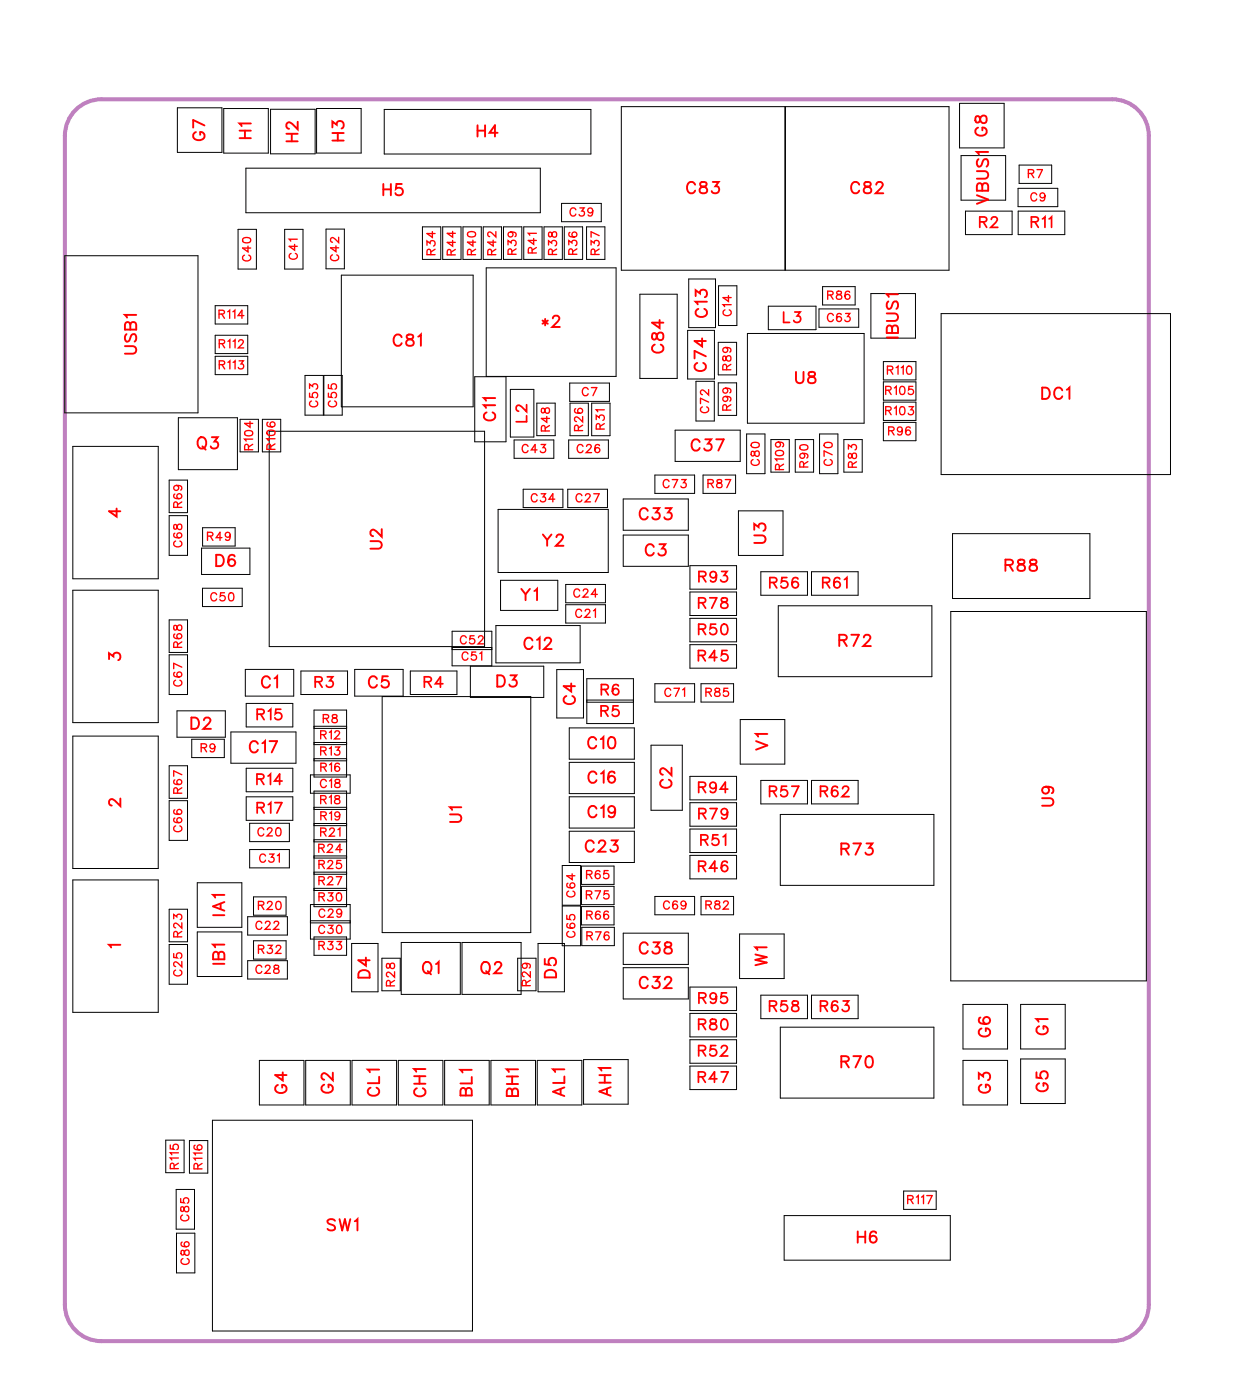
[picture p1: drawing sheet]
<svg xmlns="http://www.w3.org/2000/svg" width="77mm" height="88mm" viewBox="0 0 77 88" stroke-linecap="round" stroke-linejoin="round" font-family="sans-serif">
<defs><g id="words">
<g font-size="1.2" fill="#fff">
<text x="13.1" y="8.8" transform="rotate(-90 13.1 8.8)">G7</text>
<text x="16" y="8.7" transform="rotate(-90 16 8.7)">H1</text>
<text x="19" y="8.9" transform="rotate(-90 19 8.9)">H2</text>
<text x="21.8" y="8.9" transform="rotate(-90 21.8 8.9)">H3</text>
<text x="29.9" y="8.9">H4</text>
<text x="24" y="12.5">H5</text>
<text x="43" y="12.4">C83</text>
<text x="53.3" y="12.4">C82</text>
<text x="62.2" y="12.8" transform="rotate(-90 62.2 12.8)">VBUS1 G8</text>
<text x="8.8" y="22.2" transform="rotate(-90 8.8 22.2)">USB1</text>
<text x="24.6" y="22">C81</text>
<text x="33.9" y="20.8">*2</text>
<text x="41.9" y="22.2" transform="rotate(-90 41.9 22.2)">C84</text>
<text x="44.5" y="23.3" transform="rotate(-90 44.5 23.3)">C74</text>
<text x="44.6" y="19.9" transform="rotate(-90 44.6 19.9)">C13</text>
<text x="56.6" y="21.2" transform="rotate(-90 56.6 21.2)">IBUS1</text>
<text x="12.3" y="28.4">Q3</text>
<text x="31.3" y="26.4" transform="rotate(-90 31.3 26.4)">C11</text>
<text x="43.3" y="28.5">C37</text>
<text x="49.8" y="24.3">U8</text>
<text x="65.3" y="25.3">DC1</text>
<text x="7.8" y="32.4" transform="rotate(-90 7.8 32.4)">4</text>
<text x="13.5" y="35.8">D6</text>
<text x="24.2" y="34.5" transform="rotate(-90 24.2 34.5)">U2</text>
<text x="34" y="34.5">Y2</text>
<text x="40" y="32.9">C33</text>
<text x="40.4" y="35.1">C3</text>
<text x="48.3" y="34.1" transform="rotate(-90 48.3 34.1)">U3</text>
<text x="7.8" y="41.4" transform="rotate(-90 7.8 41.4)">3</text>
<text x="32.6" y="37.9">Y1</text>
<text x="32.8" y="41">C12</text>
<text x="52.5" y="40.8">R72</text>
<text x="63" y="36.1">R88</text>
<text x="11.9" y="46">D2</text>
<text x="15.6" y="47.5">C17</text>
<text x="16.4" y="43.4">C1</text>
<text x="23.1" y="43.4">C5</text>
<text x="31.1" y="43.3">D3</text>
<text x="36.3" y="44.2" transform="rotate(-90 36.3 44.2)">C4</text>
<text x="36.8" y="47.2">C10</text>
<text x="48.4" y="47.1" transform="rotate(-90 48.4 47.1)">V1</text>
<text x="7.8" y="50.6" transform="rotate(-90 7.8 50.6)">2</text>
<text x="29.2" y="51.6" transform="rotate(-90 29.2 51.6)">U1</text>
<text x="36.7" y="53.7">C23</text>
<text x="36.8" y="49.4">C16</text>
<text x="36.8" y="51.5">C19</text>
<text x="42.4" y="49.4" transform="rotate(-90 42.4 49.4)">C2</text>
<text x="52.7" y="53.9">R73</text>
<text x="66.3" y="50.6" transform="rotate(-90 66.3 50.6)">U9</text>
<text x="7.8" y="59.5" transform="rotate(-90 7.8 59.5)">1</text>
<text x="14.4" y="57.4" transform="rotate(-90 14.4 57.4)">IA1</text>
<text x="14.4" y="60.5" transform="rotate(-90 14.4 60.5)">IB1</text>
<text x="23.5" y="61.3" transform="rotate(-90 23.5 61.3)">D4</text>
<text x="26.4" y="61.3">Q1</text>
<text x="30.1" y="61.3">Q2</text>
<text x="35.2" y="61.3" transform="rotate(-90 35.2 61.3)">D5</text>
<text x="40" y="62.2">C32</text>
<text x="40" y="60.1">C38</text>
<text x="48.4" y="60.6" transform="rotate(-90 48.4 60.6)">W1</text>
<text x="62.4" y="65" transform="rotate(-90 62.4 65)">G6</text>
<text x="66" y="64.9" transform="rotate(-90 66 64.9)">G1</text>
<text x="18.3" y="68.6" transform="rotate(-90 18.3 68.6)">G4</text>
<text x="21.2" y="68.6" transform="rotate(-90 21.2 68.6)">G2</text>
<text x="24.1" y="68.7" transform="rotate(-90 24.1 68.7)">CL1</text>
<text x="27" y="68.8" transform="rotate(-90 27 68.8)">CH1</text>
<text x="29.9" y="68.7" transform="rotate(-90 29.9 68.7)">BL1</text>
<text x="32.8" y="68.8" transform="rotate(-90 32.8 68.8)">BH1</text>
<text x="35.7" y="68.8" transform="rotate(-90 35.7 68.8)">AL1</text>
<text x="38.6" y="68.7" transform="rotate(-90 38.6 68.7)">AH1</text>
<text x="52.7" y="67.2">R70</text>
<text x="62.4" y="68.6" transform="rotate(-90 62.4 68.6)">G3</text>
<text x="66" y="68.5" transform="rotate(-90 66 68.5)">G5</text>
<text x="20.5" y="77.4">SW1</text>
<text x="53.7" y="78.2">H6</text>
</g>
<g font-size="1.1" fill="#fff">
<text x="61.4" y="14.5">R2</text>
<text x="64.6" y="14.5">R11</text>
<text x="49.1" y="20.5">L3</text>
<text x="33.3" y="26.5" transform="rotate(-90 33.3 26.5)">L2</text>
<text x="43.7" y="41.7">R45</text>
<text x="43.7" y="40.1">R50</text>
<text x="43.7" y="38.4">R78</text>
<text x="43.8" y="36.7">R93</text>
<text x="48.2" y="37.1">R56</text>
<text x="51.5" y="37.1">R61</text>
<text x="16.1" y="45.4">R15</text>
<text x="19.7" y="43.4">R3</text>
<text x="26.5" y="43.4">R4</text>
<text x="37.6" y="45.2">R5</text>
<text x="37.6" y="43.8">R6</text>
<text x="16.1" y="49.4">R14</text>
<text x="16.1" y="51.2">R17</text>
<text x="43.7" y="50">R94</text>
<text x="43.8" y="51.6">R79</text>
<text x="43.9" y="53.3">R51</text>
<text x="48.2" y="50.2">R57</text>
<text x="51.4" y="50.2">R62</text>
<text x="43.7" y="54.9">R46</text>
<text x="43.7" y="64.8">R80</text>
<text x="43.8" y="63.2">R95</text>
<text x="48.2" y="63.7">R58</text>
<text x="51.4" y="63.7">R63</text>
<text x="43.7" y="68.1">R47</text>
<text x="43.7" y="66.5">R52</text>
</g>
<g font-size=".9" fill="#fff">
<text x="64.4" y="11.4">R7</text>
<text x="15.9" y="16.4" transform="rotate(-90 15.9 16.4)">C40</text>
<text x="18.8" y="16.3" transform="rotate(-90 18.8 16.3)">C41</text>
<text x="21.4" y="16.4" transform="rotate(-90 21.4 16.4)">C42</text>
<text x="27.5" y="16" transform="rotate(-90 27.5 16)">R34</text>
<text x="28.8" y="16" transform="rotate(-90 28.8 16)">R44</text>
<text x="30" y="16" transform="rotate(-90 30 16)">R40</text>
<text x="31.3" y="16" transform="rotate(-90 31.3 16)">R42</text>
<text x="32.6" y="16" transform="rotate(-90 32.6 16)">R39</text>
<text x="33.8" y="15.9" transform="rotate(-90 33.8 15.9)">R41</text>
<text x="35.1" y="16" transform="rotate(-90 35.1 16)">R38</text>
<text x="35.7" y="13.8">C39</text>
<text x="36.4" y="16" transform="rotate(-90 36.4 16)">R36</text>
<text x="37.8" y="16" transform="rotate(-90 37.8 16)">R37</text>
<text x="64.6" y="12.8">C9</text>
<text x="13.7" y="20.2">R114</text>
<text x="13.7" y="22">R112</text>
<text x="13.7" y="23.3">R113</text>
<text x="46" y="23.2" transform="rotate(-90 46 23.2)">R89</text>
<text x="46" y="19.8" transform="rotate(-90 46 19.8)">C14</text>
<text x="51.8" y="20.4">C63</text>
<text x="51.8" y="19">R86</text>
<text x="55.6" y="23.7">R110</text>
<text x="16.1" y="28.2" transform="rotate(-90 16.1 28.2)">R104</text>
<text x="17.5" y="28.2" transform="rotate(-90 17.5 28.2)">R106</text>
<text x="20.1" y="25.5" transform="rotate(-90 20.1 25.5)">C53</text>
<text x="21.3" y="25.5" transform="rotate(-90 21.3 25.5)">C55</text>
<text x="32.7" y="28.6">C43</text>
<text x="34.7" y="27.1" transform="rotate(-90 34.7 27.1)">R48</text>
<text x="36.1" y="28.6">C26</text>
<text x="36.5" y="25">C7</text>
<text x="36.7" y="27" transform="rotate(-90 36.7 27)">R26</text>
<text x="38.1" y="26.9" transform="rotate(-90 38.1 26.9)">R31</text>
<text x="44.6" y="25.9" transform="rotate(-90 44.6 25.9)">C72</text>
<text x="46" y="25.8" transform="rotate(-90 46 25.8)">R99</text>
<text x="47.8" y="29.2" transform="rotate(-90 47.8 29.2)">C80</text>
<text x="49.3" y="29.5" transform="rotate(-90 49.3 29.5)">R109</text>
<text x="50.9" y="29.3" transform="rotate(-90 50.9 29.3)">R90</text>
<text x="52.4" y="29.2" transform="rotate(-90 52.4 29.2)">C70</text>
<text x="53.9" y="29.3" transform="rotate(-90 53.9 29.3)">R83</text>
<text x="55.5" y="26.2">R103</text>
<text x="55.5" y="24.9">R105</text>
<text x="55.7" y="27.5">R96</text>
<text x="11.6" y="34.3" transform="rotate(-90 11.6 34.3)">C68</text>
<text x="11.6" y="31.8" transform="rotate(-90 11.6 31.8)">R69</text>
<text x="13" y="34.1">R49</text>
<text x="33.3" y="31.7">C34</text>
<text x="36.1" y="31.7">C27</text>
<text x="41.5" y="30.8">C73</text>
<text x="44.3" y="30.8">R87</text>
<text x="11.6" y="40.6" transform="rotate(-90 11.6 40.6)">R68</text>
<text x="13.2" y="37.9">C50</text>
<text x="28.8" y="40.6">C52</text>
<text x="28.9" y="41.6">C51</text>
<text x="35.9" y="37.6">C24</text>
<text x="36" y="38.9">C21</text>
<text x="11.6" y="43" transform="rotate(-90 11.6 43)">C67</text>
<text x="12.6" y="47.3">R9</text>
<text x="20.1" y="46.5">R12</text>
<text x="20.1" y="47.5">R13</text>
<text x="20.2" y="45.5">R8</text>
<text x="41.6" y="43.9">C71</text>
<text x="44.2" y="43.9">R85</text>
<text x="11.6" y="52.2" transform="rotate(-90 11.6 52.2)">C66</text>
<text x="11.6" y="49.8" transform="rotate(-90 11.6 49.8)">R67</text>
<text x="16.1" y="52.6">C20</text>
<text x="19.9" y="53.6">R24</text>
<text x="20" y="49.6">C18</text>
<text x="20.1" y="50.6">R18</text>
<text x="20.1" y="52.6">R21</text>
<text x="20.1" y="48.6">R16</text>
<text x="20.1" y="51.6">R19</text>
<text x="11.6" y="58.8" transform="rotate(-90 11.6 58.8)">R23</text>
<text x="16" y="58.5">C22</text>
<text x="16.2" y="57.2">R20</text>
<text x="16.2" y="60">R32</text>
<text x="16.2" y="54.3">C31</text>
<text x="19.9" y="58.7">C30</text>
<text x="19.9" y="57.7">C29</text>
<text x="19.9" y="54.7">R25</text>
<text x="19.9" y="55.7">R27</text>
<text x="19.9" y="56.7">R30</text>
<text x="19.9" y="59.7">R33</text>
<text x="36.2" y="58.8" transform="rotate(-90 36.2 58.8)">C65</text>
<text x="36.2" y="56.3" transform="rotate(-90 36.2 56.3)">C64</text>
<text x="36.7" y="56.6">R75</text>
<text x="36.7" y="55.3">R65</text>
<text x="36.7" y="57.8">R66</text>
<text x="36.7" y="59.1">R76</text>
<text x="41.6" y="57.2">C69</text>
<text x="44.2" y="57.2">R82</text>
<text x="11.6" y="61.2" transform="rotate(-90 11.6 61.2)">C25</text>
<text x="16" y="61.2">C28</text>
<text x="24.9" y="61.8" transform="rotate(-90 24.9 61.8)">R28</text>
<text x="33.5" y="61.8" transform="rotate(-90 33.5 61.8)">R29</text>
<text x="11.4" y="73.3" transform="rotate(-90 11.4 73.3)">R115</text>
<text x="12" y="76.6" transform="rotate(-90 12 76.6)">C85</text>
<text x="12.9" y="73.3" transform="rotate(-90 12.9 73.3)">R116</text>
<text x="56.9" y="75.7">R117</text>
<text x="12.1" y="79.3" transform="rotate(-90 12.1 79.3)">C86</text>
</g>
</g></defs>
<path d="M4.7 6.9l.5-.4 .5-.2 .7-.1h63.3a2.28 2.28 0 0 1 2.3 2.3v73.3a2.28 2.28 0 0 1-2.3 2.3h-63.3a2.29 2.29 0 0 1-2.3-2.3v-73.3v-.6l.3-.5z" fill="none" stroke="#bf80bf" stroke-width=".25"/>
<g fill="none" stroke="#000" stroke-width=".06">
<path d="M4.1 16h8.3v9.9h-8.3zM11.1 6.8h2.8v2.8h-2.8zM13.5 19.2h2v1.1h-2zM14 6.8h2.8v2.8h-2.8zM14.9 14.4h1.2v2.5h-1.2zM15.4 10.5h18.5v2.8h-18.5zM17 6.8h2.8v2.8h-2.8zM17.8 14.4h1.2v2.5h-1.2zM19.8 6.8h2.8v2.8h-2.8zM20.4 14.4h1.2v2.5h-1.2zM21.4 17.2h8.3v8.3h-8.3zM24.1 6.9h12.9v2.8h-12.9z"/>
<path d="M26.5 14.2h1.1v2.1h-1.1zM27.7 14.2h1.2v2.1h-1.2zM29 14.2h1.2v2.1h-1.2zM30.3 14.2h1.1v2.1h-1.1zM31.6 14.2h1.1v2.1h-1.1zM32.8 14.2h1.2v2.1h-1.2zM34.1 14.2h1.1v2.1h-1.1zM35.2 12.7h2.5v1.2h-2.5zM35.4 14.2h1.1v2.1h-1.1zM36.8 14.2h1.1v2.1h-1.1zM38.9 6.7h10.3v10.2h-10.3zM40.1 18.4h2.3v5.3h-2.3z"/>
<path d="M43.2 17.5h1.6v3h-1.6zM45 17.9h1.2v2.5h-1.2zM48.2 19.2h2.9v1.5h-2.9zM49.2 6.7h10.3v10.2h-10.3zM51.3 19.4h2.5v1.1h-2.5zM51.6 18h2v1.1h-2zM54.6 18.4h2.8v2.8h-2.8zM59 19.7h14.4v10h-14.4zM60.1 6.5h2.8v2.8h-2.8zM60.2 9.8h2.8v2.7h-2.8zM60.5 13.2h2.9v1.5h-2.9zM63.8 11.8h2.5v1.2h-2.5z"/>
<path d="M63.8 13.2h2.9v1.5h-2.9zM63.9 10.3h2v1.2h-2zM4.6 28h5.3v8.3h-5.3zM4.6 37h5.3v8.3h-5.3zM10.6 30.1h1.2v2h-1.2zM10.6 32.3h1.2v2.5h-1.2zM10.6 38.9h1.2v2h-1.2zM11.2 26.2h3.7v3.2h-3.7zM12.6 34.4h3.1v1.6h-3.1zM12.7 36.9h2.5v1.1h-2.5zM12.7 33.1h2v1.1h-2zM13.5 21h2v1.2h-2z"/>
<path d="M13.5 22.3h2v1.2h-2zM15 26.3h1.2v2h-1.2zM16.4 26.3h1.2v2h-1.2zM16.9 27h13.5v13.5h-13.5zM19.1 23.5h1.2v2.5h-1.2zM20.3 23.5h1.2v2.5h-1.2zM28.3 39.6h2.5v2.1h-2.5zM30.5 23.6v-6.8h8.1v6.8h-8.8v4.1h1.9v-4.1M31.1 39.2h5.3v2.4h-5.3zM31.2 31.9h6.9v4h-6.9zM31.4 36.4h3.6v1.9h-3.6zM32 24.4h1.5v3h-1.5z"/>
<path d="M32.2 27.6h2.5v1.1h-2.5zM32.8 30.7h2.5v1.1h-2.5zM33.6 25.3h1.2v2h-1.2zM35.5 36.6h2.5v1.2h-2.5zM35.5 37.9h2.5v1.2h-2.5zM35.6 30.7h2.5v1.1h-2.5zM35.6 27.6h2.5v1.1h-2.5zM35.7 24h2.5v1.2h-2.5zM35.7 25.3h1.2v2h-1.2zM37.1 25.3h1.1v2h-1.1zM39.1 31.3h4v1.9h-4zM39.1 33.5h4v2h-4z"/>
<path d="M41 29.8h2.5v1.1h-2.5zM42.3 27h4.1v1.9h-4.1zM43.1 20.7h1.7v3.1h-1.7zM43.2 35.5h3v1.4h-3zM43.2 37.1h3v1.5h-3zM43.2 38.8h3v1.4h-3zM43.6 23.9h1.2v2.5h-1.2zM44.1 29.8h2v1.1h-2zM45 24h1.2v2h-1.2zM45 21.5h1.2v2h-1.2zM46.3 32h2.8v2.8h-2.8zM46.8 27.2h1.1v2.5h-1.1z"/>
<path d="M46.8 20.9h7.4v5.6h-7.4zM47.7 35.8h2.9v1.5h-2.9zM48.3 27.6h1.2v2h-1.2zM48.8 38h9.6v4.4h-9.6zM49.8 27.6h1.2v2h-1.2zM50.9 35.8h2.9v1.5h-2.9zM51.4 27.2h1.1v2.5h-1.1zM52.9 27.6h1.1v2h-1.1zM55.4 22.7h2v1.1h-2zM55.4 23.9h2v1.2h-2zM55.4 25.2h2v1.2h-2zM55.4 26.5h2v1.1h-2z"/>
<path d="M59.6 38.3h12.3v23.2h-12.3zM59.7 33.5h8.6v4h-8.6zM4.6 55.2h5.3v8.3h-5.3zM4.6 46.1h5.3v8.3h-5.3zM10.6 57h1.2v2h-1.2zM10.6 41h1.2v2.5h-1.2zM10.6 48h1.2v2h-1.2zM10.6 50.2h1.2v2.5h-1.2zM10.6 59.2h1.2v2.5h-1.2zM11.1 44.6h3v1.6h-3zM12 46.3h2.1v1.2h-2.1zM12.4 55.3h2.8v2.8h-2.8z"/>
<path d="M12.4 58.4h2.8v2.8h-2.8zM14.5 45.9h4.1v1.9h-4.1zM15.4 42h3v1.6h-3zM15.4 49.9h3v1.5h-3zM15.4 44.1h3v1.5h-3zM15.4 48.2h3v1.4h-3zM15.5 57.5h2.5v1.1h-2.5zM15.6 51.6h2.5v1.2h-2.5zM15.6 53.3h2.5v1.1h-2.5zM15.9 56.2h2v1.2h-2zM15.9 59h2v1.1h-2zM18.9 42.1h2.9v1.4h-2.9z"/>
<path d="M19.5 48.6h2.4v1.1h-2.4zM19.5 56.7h2.4v2.2h-2.4zM19.5 57.7h2.4M19.5 57.9h2.4M19.7 44.5h2v4.2h-2zM19.7 49.6h2v7.2h-2zM19.7 58.7h2v1.2h-2zM19.7 45.7h2M19.7 45.5h2M19.7 46.7h2M19.7 46.5h2M19.7 47.7h2"/>
<path d="M19.7 47.6h2M19.7 50.7h2M19.7 52.8h2M19.7 50.6h2M19.7 51.8h2M19.7 51.6h2M19.7 52.6h2M19.7 53.8h2M19.7 53.7h2M19.7 54.8h2M19.7 54.7h2M19.7 55.8h2"/>
<path d="M19.7 55.7h2M22 59.1h1.7v3.1h-1.7zM22.2 42h3.1v1.6h-3.1zM24 43.7h9.3v14.8h-9.3zM25.1 59.1h3.8v3.2h-3.8zM25.7 42.1h2.9v1.4h-2.9zM28.3 40.6h2.5M28.3 40.7h2.5M29 59.1h3.7v3.2h-3.7zM29.5 41.8h4.6v1.9h-4.6zM33.7 59.1h1.7v3.1h-1.7zM34.9 42h1.7v3h-1.7z"/>
<path d="M35.2 54.3h1.2v2.4h-1.2zM35.2 56.8h1.2v2.5h-1.2zM35.7 45.6h4.1v2h-4.1zM35.7 47.8h4.1v1.9h-4.1zM35.7 49.9h4.1v2h-4.1zM35.7 52.1h4.1v2h-4.1zM36.4 55.6h2.1v1.1h-2.1zM36.4 54.3h2.1v1.1h-2.1zM36.4 56.8h2.1v1.2h-2.1zM36.5 58.1h2v1.2h-2zM36.8 43.9h2.9M36.8 42.5h2.9v2.9h-2.9z"/>
<path d="M36.8 44h2.9M39.1 58.5h4v2h-4zM40.8 46.7h2v4.1h-2zM41 42.9h2.5v1.1h-2.5zM41 56.2h2.5v1.1h-2.5zM43.2 40.4h3v1.5h-3zM43.2 48.7h3v1.4h-3zM43.2 50.3h3v1.5h-3zM43.2 52h3v1.4h-3zM43.2 53.6h3v1.5h-3zM43.9 42.9h2.1v1.1h-2.1zM43.9 56.2h2.1v1.1h-2.1z"/>
<path d="M46.4 58.5h2.8v2.8h-2.8zM46.4 45.1h2.8v2.8h-2.8zM47.7 48.9h2.9v1.5h-2.9zM48.9 51.1h9.6v4.4h-9.6zM50.9 48.9h2.9v1.5h-2.9zM10.4 71.5h1.1v2h-1.1zM11 74.6h1.2v2.5h-1.2zM11.1 77.3h1.1v2.5h-1.1zM11.9 71.5h1.1v2h-1.1zM13.3 70.2h16.3v13.2h-16.3zM15.5 60.2h2.5v1.2h-2.5zM16.3 66.5h2.8v2.8h-2.8z"/>
<path d="M19.2 66.5h2.8v2.8h-2.8zM22.1 66.5h2.8v2.8h-2.8zM23.9 60.1h1.2v2h-1.2zM25 66.5h2.8v2.8h-2.8zM27.9 66.5h2.8v2.8h-2.8zM30.8 66.5h2.8v2.8h-2.8zM32.4 60.1h1.2v2h-1.2zM33.7 66.5h2.8v2.8h-2.8zM36.6 66.4h2.8v2.8h-2.8zM39.1 60.7h4v1.9h-4zM43.2 61.9h3v1.4h-3zM43.2 63.5h3v1.5h-3z"/>
<path d="M43.2 65.2h3v1.5h-3zM43.2 66.8h3v1.5h-3zM47.7 62.4h2.9v1.5h-2.9zM48.9 64.4h9.6v4.4h-9.6zM49.2 76.2h10.4v2.8h-10.4zM50.9 62.4h2.9v1.5h-2.9zM56.6 74.7h2.1v1.1h-2.1zM60.4 63h2.8v2.8h-2.8zM60.4 66.5h2.8v2.8h-2.8zM64 63h2.8v2.8h-2.8zM64 66.4h2.8v2.8h-2.8z"/>
</g>
<g fill="none" stroke="#f00" stroke-width=".12">
<path d="M8.5 19.7h-.7l.2 .2M12.3 8.3a.26 .26 0 0 0-.2 .3 .26 .26 0 0 0 .3 .2h.1a.25 .25 0 0 0 .3-.3 .25 .25 0 0 0-.3-.2v.1M12.8 7.9l-.7-.4v.5M15 8.7h.7M15 8.2h.7M15.4 8.2v.5M15.7 7.7h-.7l.1 .2M18 8.9h.7M18 8.4h.7M18.3 8.4v.5M18.7 7.6v.5l-.4-.3-.2-.1-.1 .1v.1l.1 .2M20.8 8v-.4l.3 .2a.24 .24 0 0 1 .4-.2 .25 .25 0 0 1-.1 .5"/>
<path d="M20.8 8.8h.7M20.8 8.3h.7M21.2 8.3v.5M24 11.5v.7M24 11.9h.5M24.5 11.5v.7M25.2 11.5h-.3l-.1 .3a.25 .25 0 0 1 .4 0 .25 .25 0 0 1-.1 .4 .25 .25 0 0 1-.3-.1M29.9 8.2h.5M29.9 7.9v.7M30.4 7.9v.7M31.2 8.3h-.5l.3-.4v.7M34.2 20v.4"/>
<path d="M34.7 20l.1-.2h.1l.2 .1-.1 .3-.4 .3h.5M43.6 11.6a.26 .26 0 0 0-.3-.2 .26 .26 0 0 0-.2 .3v.1a.26 .26 0 0 0 .2 .3 .26 .26 0 0 0 .3-.2M43.6 18.6v-.4l.3 .2a.24 .24 0 0 1 .4-.2 .24 .24 0 0 1-.1 .4M43.8 19.4a.26 .26 0 0 0-.2 .3 .26 .26 0 0 0 .3 .2h.1a.26 .26 0 0 0 .3-.2 .26 .26 0 0 0-.2-.3M43.9 11.4v.2l.3 .1 .1 .2a.24 .24 0 0 1-.2 .2 .24 .24 0 0 1-.2-.2l.4-.3v-.2zM44.3 18.9h-.7l.1 .2M44.7 11.4h.3l-.2 .3a.24 .24 0 0 1 .2 .4 .24 .24 0 0 1-.4-.1M53.9 11.6a.26 .26 0 0 0-.3-.2 .26 .26 0 0 0-.2 .3v.1a.26 .26 0 0 0 .2 .3 .26 .26 0 0 0 .3-.2M54.2 11.4v.2l.3 .1 .1 .2a.24 .24 0 0 1-.2 .2 .24 .24 0 0 1-.3-.2l.5-.3-.1-.2zM54.9 11.6l.2-.2h.1l.1 .1-.1 .3-.3 .3h.5M55.6 19.6h.5l.2 .3-.1 .2h-.6M55.7 18.9l-.1 .2 .1 .3 .2-.1 .1-.4h.2l.1 .2-.1 .3"/>
<path d="M56.3 18.4h-.7l.1 .2M61.2 7.3v.3l.1 .1 .3-.5a.24 .24 0 0 1 .3 .3 .24 .24 0 0 1-.3 .2l-.1-.1-.1-.3zM61.2 10.7h.5l.2 .2-.1 .3h-.6M61.2 12.2l.7 .3-.7 .3M61.3 8a.26 .26 0 0 0-.2 .3 .26 .26 0 0 0 .3 .2h.2a.25 .25 0 0 0 .3-.2 .25 .25 0 0 0-.3-.3v.2M61.3 10l-.1 .1 .1 .3h.2l.2-.4h.1l.1 .1-.1 .3M61.6 11.7l-.1-.2h-.2l-.1 .5h.7v-.3l-.1-.2-.2 .1v.4M61.9 9.5h-.7l.2 .2M7.3 31.9v.5l-.5-.4h.7M7.8 21.7h.5l.2 .2-.1 .2-.6 .1M7.9 20.9l-.1 .2 .1 .3 .2-.1 .2-.4h.1l.1 .2-.1 .3M8.2 20.4l-.1-.2h-.2l-.1 .5h.7v-.3l-.1-.2-.2 .1v.4"/>
<path d="M12.5 27.5v-.1a.33 .33 0 0 1 .4 .4 .33 .33 0 0 1-.4 .3l-.1-.3zM12.7 28l.2 .2M13.3 27.4h.3l-.2 .3a.24 .24 0 0 1 .2 .4 .24 .24 0 0 1-.4-.1M13.6 34.8h.2a.38 .38 0 0 1 .2 .3 .38 .38 0 0 1-.2 .4h-.2zM14.7 34.9v-.1a.35 .35 0 0 0-.4 .3 .35 .35 0 0 0 .2 .4 .22 .22 0 0 0 .2-.2 .22 .22 0 0 0-.2-.3 .22 .22 0 0 0-.2 .3M23.2 33.9h.5l.2 .2-.1 .3h-.6M23.9 33.2v.4l-.3-.3-.2-.1-.2 .1v.2l.2 .1M25.2 21.1a.26 .26 0 0 0-.3-.1 .26 .26 0 0 0-.2 .2v.2a.26 .26 0 0 0 .2 .3 .26 .26 0 0 0 .3-.2M25.5 21v.2l.3 .1 .1 .1a.24 .24 0 0 1-.2 .3 .24 .24 0 0 1-.2-.3l.4-.3v-.1zM26.2 21.1l.2-.1v.7M30.5 25.9a.26 .26 0 0 0-.2 .2 .26 .26 0 0 0 .3 .3h.2a.26 .26 0 0 0 .2-.3 .26 .26 0 0 0-.1-.2M31 25.4h-.7l.2 .2"/>
<path d="M31 25h-.7l.2 .1M32.7 36.9l.2 .4v.3M33.2 36.9l-.3 .4M33.5 37l.2-.1v.7M34 20.1l.3 .2M34 33.5l.3 .3v.4M34.3 20.1l-.3 .2M34.6 33.5l-.3 .3M34.9 33.7l.1-.2h.2l.1 .1-.1 .3-.4 .3h.5M40.6 32a.26 .26 0 0 0-.3-.1 .26 .26 0 0 0-.2 .2v.2a.26 .26 0 0 0 .2 .3 .26 .26 0 0 0 .3-.2M40.9 20.9v.4h.1l.3-.5a.24 .24 0 0 1 .3 .3 .24 .24 0 0 1-.3 .2l-.1-.1-.1-.3zM41 31.9h.3l-.2 .2a.24 .24 0 0 1 .2 .4 .24 .24 0 0 1-.4-.1"/>
<path d="M41 34.3a.26 .26 0 0 0-.3-.2 .26 .26 0 0 0-.2 .3v.2a.26 .26 0 0 0 .2 .2 .26 .26 0 0 0 .3-.1M41 21.6a.26 .26 0 0 0-.1 .3 .26 .26 0 0 0 .2 .2h.2a.26 .26 0 0 0 .3-.2 .26 .26 0 0 0-.2-.3M41.3 34.1h.4l-.2 .3a.24 .24 0 0 1 .2 .4 .24 .24 0 0 1-.4-.1M41.3 20.1v.5l-.4-.4h.7M41.7 31.9h.4l-.2 .2a.24 .24 0 0 1 .2 .4 .25 .25 0 0 1-.5-.1M43.7 22.8a.26 .26 0 0 0-.2 .2 .26 .26 0 0 0 .3 .3h.2a.26 .26 0 0 0 .2-.3 .26 .26 0 0 0-.1-.2M43.9 27.7a.26 .26 0 0 0-.3-.2 .26 .26 0 0 0-.2 .3v.2a.26 .26 0 0 0 .2 .2 .26 .26 0 0 0 .3-.1M44 21.2v.5l-.5-.3h.7M44.2 27.5h.4l-.2 .3a.24 .24 0 0 1 .2 .4 .25 .25 0 0 1-.5-.1M44.2 22.3l-.7-.3v.5M44.9 27.5h.5l-.4 .7M47.3 33.6h.5l.2 .2-.1 .2h-.6"/>
<path d="M47.3 33.2v-.4l.2 .2a.24 .24 0 0 1 .4-.1 .24 .24 0 0 1 0 .4M49.9 23.3v.5l.2 .2 .2-.1 .1-.6M50.7 23.3v.2l.3 .1 .1 .2a.24 .24 0 0 1-.2 .2 .24 .24 0 0 1-.3-.2l.5-.3v-.2zM53.4 39.8h.4l-.3 .7M54.1 40l.2-.2h.1l.2 .1-.1 .3-.4 .3h.5M55.6 21.2h.7M55.9 20.6v-.2h-.3v.5h.7v-.3l-.1-.2-.2 .1-.1 .4M63 35.4h.4l.1-.2-.2-.1h-.3v.7M63.3 35.4l.2 .4M63.8 35.1v.2l.3 .1 .1 .2a.24 .24 0 0 1-.2 .2 .24 .24 0 0 1-.2-.2l.4-.4v-.1zM64.6 35.1v.2l.3 .1 .1 .2a.24 .24 0 0 1-.2 .2 .24 .24 0 0 1-.3-.2l.5-.4-.1-.1zM65.3 24.3h.3a.38 .38 0 0 1 .2 .4 .38 .38 0 0 1-.2 .3h-.3z"/>
<path d="M66.6 24.5a.26 .26 0 0 0-.3-.2 .26 .26 0 0 0-.2 .3v.1a.26 .26 0 0 0 .2 .3 .26 .26 0 0 0 .3-.2M66.9 24.4l.1-.1v.7M6.8 41.3v-.4l.3 .2a.24 .24 0 0 1 .4-.1 .24 .24 0 0 1-.1 .4M7.5 59.2h-.7l.2 .2M7.5 50.1v.4l-.3-.3-.2-.1-.2 .1v.2l.2 .1M12 45h.2a.38 .38 0 0 1 .3 .3 .38 .38 0 0 1-.3 .4h-.2zM12.8 45.2l.1-.2h.2l.1 .1-.1 .3-.3 .3h.4M13.4 57.4h.7M13.7 59.8l-.1-.1h-.2v.4h.7v-.3l-.2-.1h-.2v.4M13.8 56.6v.4M14.1 56.1h-.7l.1 .2M14.1 56.5l-.7 .3 .7 .3"/>
<path d="M14.1 59.2h-.7l.1 .2M16.2 46.6a.26 .26 0 0 0-.3-.1 .26 .26 0 0 0-.2 .2v.2a.26 .26 0 0 0 .2 .3 .26 .26 0 0 0 .3-.2M16.4 46.6l.2-.1v.7M16.9 46.5h.5l-.4 .7M16.9 42.6a.26 .26 0 0 0-.3-.2 .26 .26 0 0 0-.2 .3v.1a.26 .26 0 0 0 .2 .3 .26 .26 0 0 0 .3-.2M17.2 42.5l.2-.1v.7M23.6 42.6a.26 .26 0 0 0-.3-.2 .26 .26 0 0 0-.2 .3v.1a.26 .26 0 0 0 .2 .3 .26 .26 0 0 0 .3-.2M24.3 42.4h-.3l-.1 .3a.25 .25 0 0 1 .4 0 .25 .25 0 0 1 0 .4 .25 .25 0 0 1-.4-.1M28.2 51.1h.5l.2 .2-.1 .2h-.6M28.9 50.6h-.7l.1 .2M31.2 42.3h.2a.38 .38 0 0 1 .3 .4 .38 .38 0 0 1-.3 .3h-.2zM32 42.3h.4l-.2 .3a.24 .24 0 0 1 .1 .4 .24 .24 0 0 1-.4-.1"/>
<path d="M33.4 40.1a.26 .26 0 0 0-.3-.1 .26 .26 0 0 0-.2 .2v.2a.26 .26 0 0 0 .2 .3 .26 .26 0 0 0 .3-.2M33.7 40.1l.1-.1v.7M34.1 40.1l.2-.1h.1l.1 .1-.1 .2-.3 .4h.5M35.5 43.6a.26 .26 0 0 0-.2 .3 .26 .26 0 0 0 .3 .2h.2a.26 .26 0 0 0 .2-.2 .26 .26 0 0 0-.1-.3M35.8 42.8v.5l-.5-.3h.7M37.2 52.9a.26 .26 0 0 0-.3-.2 .26 .26 0 0 0-.2 .3v.1a.26 .26 0 0 0 .2 .3 .26 .26 0 0 0 .3-.2M37.4 46.4a.26 .26 0 0 0-.3-.2 .26 .26 0 0 0-.2 .3v.1a.26 .26 0 0 0 .2 .3 .26 .26 0 0 0 .3-.2M37.4 48.5a.26 .26 0 0 0-.3-.1 .26 .26 0 0 0-.2 .2v.2a.26 .26 0 0 0 .2 .3 .26 .26 0 0 0 .3-.2M37.4 50.7a.26 .26 0 0 0-.3-.2 .26 .26 0 0 0-.2 .3v.2a.26 .26 0 0 0 .2 .2 .26 .26 0 0 0 .3-.1M37.5 52.9l.2-.2h.1l.1 .1-.1 .3-.3 .3h.5M37.7 46.3l.1-.1v.7M37.7 48.5l.1-.1v.7"/>
<path d="M37.7 50.7l.1-.2v.7M38.2 46.2h.1a.37 .37 0 0 1 .3 .4 .37 .37 0 0 1-.3 .3 .45 .45 0 0 1-.1-.7zM38.3 52.7h.4l-.2 .3a.24 .24 0 0 1 .2 .3 .24 .24 0 0 1-.4 0M38.5 48.5v-.1a.35 .35 0 0 0-.4 .3 .35 .35 0 0 0 .2 .4 .22 .22 0 0 0 .3-.2 .22 .22 0 0 0-.2-.3 .22 .22 0 0 0-.3 .2M38.6 50.8a.22 .22 0 0 1-.3 .1 .22 .22 0 0 1-.1-.3 .22 .22 0 0 1 .3 0l.1 .2a.34 .34 0 0 1-.3 .4l-.1-.1M40.6 59.2a.26 .26 0 0 0-.3-.1 .26 .26 0 0 0-.2 .2v.2a.26 .26 0 0 0 .2 .3 .26 .26 0 0 0 .3-.2M41 59.1h.3l-.2 .2a.24 .24 0 0 1 .2 .4 .24 .24 0 0 1-.4-.1M41.6 48.9a.26 .26 0 0 0-.2 .3 .26 .26 0 0 0 .3 .2h.1a.26 .26 0 0 0 .3-.2 .26 .26 0 0 0-.2-.3M41.7 59.1v.2l.3 .1 .1 .1a.24 .24 0 0 1-.2 .3 .24 .24 0 0 1-.3-.3l.5-.3-.1-.1zM42.1 48.1v.5l-.3-.3-.3-.1-.1 .1v.1l.2 .2M47.3 59.8l.8 .2-.8 .2 .8 .1-.8 .2M47.4 46.5l.7 .2-.7 .3"/>
<path d="M48.1 59.4h-.8l.2 .2M48.1 46h-.7l.1 .2M52.6 40.1h.4l.1-.2-.2-.1h-.3v.7M52.7 53.2h.4l.1-.2-.2-.1h-.3v.7M52.8 40.1l.3 .4M53 53.2l.2 .4M53.5 52.9h.5l-.4 .7M54.3 52.9h.4l-.2 .2a.24 .24 0 0 1 .2 .4 .25 .25 0 0 1-.5-.1M65.3 50h.5l.2 .2-.1 .3h-.6M65.6 49.3a.22 .22 0 0 1 .1 .3 .22 .22 0 0 1-.3 .1 .22 .22 0 0 1 0-.4h.2a.34 .34 0 0 1 .4 .3l-.1 .1M13.4 60.4h.7M17.4 68a.26 .26 0 0 0-.2 .3 .26 .26 0 0 0 .3 .2h.2a.25 .25 0 0 0 .3-.2 .25 .25 0 0 0-.3-.3v.2"/>
<path d="M17.7 67.2v.5l-.5-.3h.8M20.3 68a.26 .26 0 0 0-.1 .3 .26 .26 0 0 0 .2 .2h.2a.25 .25 0 0 0 .3-.3 .25 .25 0 0 0-.3-.2v.2M20.9 67.2v.5l-.4-.3-.2-.1-.1 .1v.1l.1 .2M21 76.5l-.2-.1-.3 .1 .1 .2 .4 .2v.1l-.2 .1-.3-.1M21.3 76.4l.1 .7 .2-.7 .2 .7 .2-.7M22.2 76.6l.2-.2v.7M22.6 60.9l.1-.1 .4 .1 .1 .4h-.7zM22.9 60v.5l-.4-.3h.7M23.2 68.2a.26 .26 0 0 0-.1 .3 .26 .26 0 0 0 .2 .2h.2a.26 .26 0 0 0 .3-.2 .26 .26 0 0 0-.2-.3M23.8 67h-.7l.1 .2M23.8 67.5v.4h-.7M26 67.9h.7"/>
<path d="M26 67.5h.7M26.1 68.2a.26 .26 0 0 0-.1 .3 .26 .26 0 0 0 .2 .2h.2a.26 .26 0 0 0 .3-.2 .26 .26 0 0 0-.2-.3M26.3 67.5v.4M26.6 60.4v-.1a.33 .33 0 0 1 .5 .4 .33 .33 0 0 1-.5 .3l-.1-.3zM26.7 67h-.7l.1 .2M26.8 60.9l.2 .2M27.3 60.4l.2-.1v.7M29.2 68.4l-.1-.2h-.2v.5h.7v-.3l-.2-.2-.2 .1v.4M29.6 67.1h-.7l.1 .1M29.6 67.5v.4h-.7M30.2 60.4l.1-.1a.33 .33 0 0 1 .4 .4 .33 .33 0 0 1-.4 .3l-.1-.3zM30.5 60.9l.2 .2"/>
<path d="M31 60.5l.2-.2h.1l.1 .1-.1 .3-.3 .3h.5M31.8 68h.7M31.8 67.5h.7M32.1 68.4l-.1-.2-.2 .1v.4h.7v-.3l-.2-.2-.2 .1v.4M32.1 67.5v.5M32.5 67h-.7l.1 .2M34.1 60.1v.3l.4 .1a.25 .25 0 0 1-.1-.4 .25 .25 0 0 1 .4 .1 .25 .25 0 0 1-.1 .3M34.2 60.9l.2-.1 .4 .1 .1 .4h-.8zM35.1 68.3v.3M35.4 67h-.7l.1 .2M35.4 68.2l-.7 .2 .7 .3M35.4 67.5v.4h-.7"/>
<path d="M37.6 67.9h.7M37.6 67.4h.7M37.9 67.4v.5M38 68.3v.3M38.3 66.9h-.7l.1 .2M38.3 68.2l-.7 .2 .7 .3M40.6 61.4a.26 .26 0 0 0-.3-.2 .26 .26 0 0 0-.2 .3v.2a.26 .26 0 0 0 .2 .2 .26 .26 0 0 0 .3-.1M41 61.2h.3l-.2 .3a.24 .24 0 0 1 .2 .4 .24 .24 0 0 1-.4-.1M41.7 61.4l.1-.2h.1l.2 .2-.1 .2-.4 .3h.5M52.7 66.5h.4l.1-.2-.2-.1h-.3v.7M53 66.5l.2 .4M53.5 66.2h.5l-.4 .7"/>
<path d="M53.8 77.2v.7M53.8 77.5h.4M54.2 77.2v.7M54.3 66.2h.1a.37 .37 0 0 1 .3 .4 .37 .37 0 0 1-.3 .3 .45 .45 0 0 1-.1-.7zM54.9 77.3v-.1a.35 .35 0 0 0-.4 .3 .35 .35 0 0 0 .2 .4 .22 .22 0 0 0 .3-.2 .22 .22 0 0 0-.2-.2 .22 .22 0 0 0-.3 .2M61.4 67.6v-.3l.2 .2a.24 .24 0 0 1 .4-.2 .24 .24 0 0 1-.1 .4M61.5 63.8h-.1a.35 .35 0 0 0 .2 .4 .35 .35 0 0 0 .5-.2 .22 .22 0 0 0-.2-.3 .22 .22 0 0 0-.3 .3 .22 .22 0 0 0 .2 .2M61.5 64.5a.26 .26 0 0 0-.2 .3 .26 .26 0 0 0 .3 .2h.2a.25 .25 0 0 0 .3-.3 .25 .25 0 0 0-.3-.2v.1M61.5 68a.26 .26 0 0 0-.1 .3 .26 .26 0 0 0 .2 .2h.2a.25 .25 0 0 0 .3-.3 .25 .25 0 0 0-.3-.2v.2M65 67.2v.4h.3a.25 .25 0 0 1 0-.4 .25 .25 0 0 1 .3 .1 .25 .25 0 0 1-.1 .3M65.1 64.3a.26 .26 0 0 0-.1 .3 .26 .26 0 0 0 .2 .2h.2a.25 .25 0 0 0 .3-.2 .25 .25 0 0 0-.3-.3v.2M65.1 67.9a.26 .26 0 0 0-.1 .3 .26 .26 0 0 0 .2 .2h.2a.25 .25 0 0 0 .3-.2 .25 .25 0 0 0-.3-.3v.2"/>
<path d="M65.7 63.9h-.7l.1 .1"/>
</g>
<g fill="none" stroke="#f00" stroke-width=".08">
<path d="M13.7 19.7h.3l.1-.2-.4-.1v.6M13.9 19.7l.2 .3M14.3 19.5l.1-.1v.6M14.6 19.5l.1-.1v.6M15.2 15a.25 .25 0 0 1 .3-.1 .25 .25 0 0 1 .2 .3 .25 .25 0 0 1-.3 .1 .25 .25 0 0 1-.2-.3zM15.3 19.8h-.4l.3-.4v.6M15.3 16a.19 .19 0 0 0-.1 .2 .19 .19 0 0 0 .2 .2h.1a.19 .19 0 0 0 .2-.2 .19 .19 0 0 0-.1-.2M15.5 15.4v.4l-.3-.3h.5M18.2 15.9a.19 .19 0 0 0-.1 .2 .19 .19 0 0 0 .2 .1h.1a.19 .19 0 0 0 .2-.1 .19 .19 0 0 0-.1-.2M18.5 15.3v.4l-.4-.3h.5M18.6 15h-.5l.1 .1M20.8 16a.19 .19 0 0 0-.1 .2 .19 .19 0 0 0 .2 .1h.1a.19 .19 0 0 0 .2-.1 .19 .19 0 0 0-.1-.2"/>
<path d="M21.1 15.4v.4l-.4-.3h.5M21.2 14.9v.3l-.3-.3-.2 .1 .1 .2M26.8 15.4v-.3l.2 .2a.17 .17 0 0 1 .2-.2 .17 .17 0 0 1 0 .3M27 16v-.3l-.1-.1-.1 .4h.5M27.1 14.5v.4l-.3-.3h.5M27.3 15.6l-.3 .2M28.3 16v-.3l-.2-.1-.1 .4h.5M28.4 15.1v.3l-.4-.2h.5M28.4 14.5v.4l-.4-.3h.5M28.5 15.6l-.2 .2M29.3 14.6a.25 .25 0 0 1 .3-.1 .25 .25 0 0 1 .2 .3 .25 .25 0 0 1-.3 .1 .25 .25 0 0 1-.2-.3zM29.5 16v-.3l-.1-.1-.1 .4h.5"/>
<path d="M29.6 15.1v.3l-.3-.2h.5M29.8 15.6l-.3 .2M30.8 16v-.3l-.1-.1-.1 .4h.5M30.9 15.1v.3l-.3-.2h.5M31.1 14.5v.4l-.4-.4-.1 .1 .1 .2M31.1 15.6l-.3 .2M31.8 15.3v-.2l.2 .1a.17 .17 0 0 1 .3-.1 .17 .17 0 0 1 0 .3M32 14.5a.16 .16 0 0 1 .1 .3 .16 .16 0 0 1-.2 0 .16 .16 0 0 1 0-.2h.4v.2M32.1 15.9v-.3h-.2l-.1 .3h.6M32.4 15.6l-.3 .2M33.4 15.9l-.1-.3-.1-.1-.1 .4h.5M33.5 15v.3l-.4-.2h.5"/>
<path d="M33.6 14.6h-.5l.1 .1M33.6 15.5l-.2 .2M34.4 15.4v-.3l.2 .1a.17 .17 0 0 1 .3-.1 .17 .17 0 0 1-.1 .3M34.4 14.6v.2h.1l.2-.3a.17 .17 0 0 1 .2 .2 .17 .17 0 0 1-.2 .2l-.1-.3zM34.6 16v-.3l-.1-.1-.1 .4h.5M34.9 15.6l-.3 .2M35.7 15.3v-.2l.1 .1a.17 .17 0 0 1 .3-.1 .17 .17 0 0 1 0 .3M35.7 14.6a.22 .22 0 0 0 .2 .3 .22 .22 0 0 0 .2-.3 .16 .16 0 0 0-.2 0 .16 .16 0 0 0 .1 .3M35.9 15.9v-.3h-.2v.3h.5M36.1 13.2a.19 .19 0 0 0-.2-.2 .19 .19 0 0 0-.2 .2v.1a.19 .19 0 0 0 .2 .2 .19 .19 0 0 0 .2-.1M36.2 15.6l-.3 .2M36.3 13h.3l-.1 .2a.17 .17 0 0 1 .1 .3 .17 .17 0 0 1-.3-.1"/>
<path d="M37.1 15.4v-.3l.1 .1a.17 .17 0 0 1 .3-.1 .17 .17 0 0 1 0 .3M37.2 13.2a.16 .16 0 0 1-.3 .1 .16 .16 0 0 1 0-.2 .16 .16 0 0 1 .2 0v.4h-.2M37.3 16v-.3l-.2-.1v.4h.5M37.6 15.6l-.3 .2M37.6 14.8l-.5-.3v.4M45.4 19.4a.19 .19 0 0 0-.1 .2 .19 .19 0 0 0 .2 .2h.1a.19 .19 0 0 0 .2-.2 .19 .19 0 0 0-.1-.2M45.7 18.5v.4l-.4-.2h.5M45.8 19.1h-.5l.1 .1M51.9 18.5h.3v-.2h-.3v.5M52.1 18.5l.1 .3M52.2 19.8a.19 .19 0 0 0-.2-.2 .19 .19 0 0 0-.1 .2v.2a.19 .19 0 0 0 .1 .2 .19 .19 0 0 0 .2-.2M52.5 18.3v.1l.3 .2a.17 .17 0 0 1-.2 .2 .17 .17 0 0 1-.2-.2l.3-.2v-.1z"/>
<path d="M52.7 19.7a.22 .22 0 0 0-.3 .2 .22 .22 0 0 0 .3 .2 .16 .16 0 0 0-.1-.2 .16 .16 0 0 0-.2 .1M53 19.6h.3l-.2 .2a.18 .18 0 0 1 .2 .3 .17 .17 0 0 1-.3 0M53.3 18.3h-.1a.22 .22 0 0 0-.3 .2 .22 .22 0 0 0 .4 .2 .16 .16 0 0 0-.1-.2 .16 .16 0 0 0-.2 .1M64.5 10.9h.3v-.2l-.3-.1v.5M64.6 10.9l.2 .2M65 12.2a.19 .19 0 0 0-.2-.1 .19 .19 0 0 0-.2 .2v.1a.19 .19 0 0 0 .2 .2 .19 .19 0 0 0 .2-.1M65 10.6h.3l-.2 .5M65.5 12.3a.16 .16 0 0 1-.2 .1 .16 .16 0 0 1-.1-.3 .16 .16 0 0 1 .3 .1l-.1 .4-.2-.1M10.9 39.2v.3h.1l.2-.3a.17 .17 0 0 1 .2 .1 .17 .17 0 0 1-.2 .2l-.1-.3zM10.9 32.9v.2l.1 .1 .2-.3a.17 .17 0 0 1 .2 .1 .17 .17 0 0 1-.2 .2l-.1-.3zM11 39.7l-.1 .1a.22 .22 0 0 0 .2 .3 .22 .22 0 0 0 .2-.4 .16 .16 0 0 0-.2 .1 .16 .16 0 0 0 .1 .2M11 31h-.1a.22 .22 0 0 0 .2 .3 .22 .22 0 0 0 .2-.3 .16 .16 0 0 0-.2 .1 .16 .16 0 0 0 .1 .2"/>
<path d="M11 33.4h-.1a.22 .22 0 0 0 .2 .3 .22 .22 0 0 0 .2-.3 .16 .16 0 0 0-.2 .1 .16 .16 0 0 0 .1 .2M11 33.9a.19 .19 0 0 0-.1 .2 .19 .19 0 0 0 .2 .2h.1a.19 .19 0 0 0 .2-.2 .19 .19 0 0 0-.1-.2M11.1 30.4a.16 .16 0 0 1 .1 .2 .16 .16 0 0 1-.3 .1 .16 .16 0 0 1 .1-.2h.4l-.1 .2M11.1 31.8v-.3h-.1l-.1 .3h.5M11.4 31.5l-.3 .1M13 33.6h.3v-.1l-.3-.1v.5M13.2 33.6l.1 .3M13.6 37.3a.19 .19 0 0 0-.2-.1 .19 .19 0 0 0-.2 .2v.1a.19 .19 0 0 0 .2 .2 .19 .19 0 0 0 .2-.2M13.7 21.5h.3l.1-.1-.4-.1v.5M13.7 22.9l.3-.1 .1-.1-.4-.1v.5M13.9 33.7h-.4l.3-.3v.5M13.9 21.5l.2 .3"/>
<path d="M13.9 22.9l.2 .2M14.1 37.2h-.3v.2a.18 .18 0 0 1 .3 0 .18 .18 0 0 1-.1 .2 .18 .18 0 0 1-.2 0M14.3 21.4l.1-.1v.5M14.3 22.7l.1-.1v.5M14.4 37.2a.23 .23 0 0 1 .3 .2 .23 .23 0 0 1-.3 .2l-.1-.2zM14.4 33.5a.16 .16 0 0 1-.2 .2 .16 .16 0 0 1 0-.3 .16 .16 0 0 1 .2 0v.5l-.3-.1M14.6 21.4l.1-.1v.5M14.6 22.7l.1-.1v.5M15 21.4l.2-.1 .1 .1-.4 .4h.4M15 22.6h.3l-.2 .2a.17 .17 0 0 1 .1 .3 .17 .17 0 0 1-.3-.1M15.4 27.1a.25 .25 0 0 1 .3-.1 .25 .25 0 0 1 .1 .3 .25 .25 0 0 1-.3 0 .25 .25 0 0 1-.1-.2zM15.6 28.2v-.3h-.2l-.1 .3h.5"/>
<path d="M15.7 26.4v.4l-.4-.3h.5M15.8 27.5h-.5l.1 .1M15.8 27.9l-.2 .1M16.8 27a.25 .25 0 0 1 .3-.1 .25 .25 0 0 1 .1 .3 .25 .25 0 0 1-.3 .1 .25 .25 0 0 1-.1-.3zM16.8 26.5a.22 .22 0 0 0 .2 .3 .22 .22 0 0 0 .2-.3 .16 .16 0 0 0-.3 .1 .16 .16 0 0 0 .2 .2M17 28.2l-.1-.3-.1-.1-.1 .4h.5M17.2 27.5h-.5l.1 .1M17.2 27.8l-.2 .2M19.4 24.6v.3h.2a.18 .18 0 0 1 0-.3 .18 .18 0 0 1 .3 .1 .18 .18 0 0 1-.1 .2M19.4 24.3v-.2l.2 .1a.17 .17 0 0 1 .3-.1 .17 .17 0 0 1-.1 .3M19.5 25.1a.19 .19 0 0 0-.1 .3 .19 .19 0 0 0 .2 .1h.1a.19 .19 0 0 0 .2-.1 .19 .19 0 0 0-.1-.3M20.6 24.6v.3h.2a.18 .18 0 0 1 0-.3 .18 .18 0 0 1 .3 .1 .18 .18 0 0 1-.1 .2"/>
<path d="M20.6 24.1v.2l.2 .1a.18 .18 0 0 1 0-.3 .18 .18 0 0 1 .3 0 .18 .18 0 0 1-.1 .3M20.7 25.1a.19 .19 0 0 0-.1 .3 .19 .19 0 0 0 .2 .1h.1a.19 .19 0 0 0 .2-.1 .19 .19 0 0 0-.1-.3M29.2 40a.19 .19 0 0 0-.2-.1 .19 .19 0 0 0-.1 .1v.2a.19 .19 0 0 0 .1 .2 .19 .19 0 0 0 .2-.2M29.7 39.9h-.2v.2a.18 .18 0 0 1 .2 0 .18 .18 0 0 1 0 .2 .18 .18 0 0 1-.3 0M30 40l.2-.1 .1 .1-.3 .4h.3M33.1 28a.19 .19 0 0 0-.2-.1 .19 .19 0 0 0-.2 .2v.1a.19 .19 0 0 0 .2 .2 .19 .19 0 0 0 .2-.1M33.7 28.2h-.4l.2-.3v.5M33.7 31.1a.19 .19 0 0 0-.2-.1 .19 .19 0 0 0-.2 .1v.2a.19 .19 0 0 0 .2 .2 .19 .19 0 0 0 .2-.2M33.9 27.9h.3l-.2 .2a.17 .17 0 0 1 .2 .2 .17 .17 0 0 1-.3 0M33.9 31h.3l-.2 .1a.18 .18 0 0 1 .2 .3 .17 .17 0 0 1-.3 0M34 25.6v.3h.1l.2-.3a.17 .17 0 0 1 .1 .1 .17 .17 0 0 1-.1 .2l-.2-.3zM34.2 27v-.3h-.2l-.1 .3h.5"/>
<path d="M34.3 26.1v.4l-.4-.3h.5M34.4 26.7l-.2 .1M34.8 31.3h-.4l.3-.3v.5M36.1 25.6h-.1a.22 .22 0 0 0 .3 .3 .22 .22 0 0 0 .2-.3 .16 .16 0 0 0-.3 .1 .16 .16 0 0 0 .2 .2M36.3 27l-.1-.3h-.1l-.1 .3h.5M36.3 37a.19 .19 0 0 0-.2-.1 .19 .19 0 0 0-.1 .2v.1a.19 .19 0 0 0 .1 .2 .19 .19 0 0 0 .2-.1M36.5 38.3a.19 .19 0 0 0-.3-.1 .19 .19 0 0 0-.1 .2v.1a.19 .19 0 0 0 .1 .2 .19 .19 0 0 0 .3-.1M36.5 31.1a.19 .19 0 0 0-.2-.1 .19 .19 0 0 0-.2 .1v.2a.19 .19 0 0 0 .2 .2 .19 .19 0 0 0 .2-.2M36.5 26.1v.3l-.3-.3-.2 .1 .1 .2M36.5 26.7l-.2 .1M36.5 28a.19 .19 0 0 0-.2-.1 .19 .19 0 0 0-.1 .2v.1a.19 .19 0 0 0 .1 .2 .19 .19 0 0 0 .2-.1M36.6 37l.2-.1 .1 .2-.4 .3h.4"/>
<path d="M36.7 38.3l.2-.1 .1 .1-.3 .4h.3M36.7 31.1l.2-.1 .1 .1-.3 .4h.3M36.8 28l.2-.1 .1 .1-.4 .4h.4M36.9 24.4a.19 .19 0 0 0-.2-.1 .19 .19 0 0 0-.2 .2v.1a.19 .19 0 0 0 .2 .2 .19 .19 0 0 0 .2-.1M37.1 24.3h.3l-.2 .5M37.2 38.3l.1-.1v.5M37.2 31h.4l-.3 .5M37.4 26.3v-.3l.2 .2a.17 .17 0 0 1 .2-.1 .17 .17 0 0 1 0 .3M37.4 37.3h-.3l.2-.4v.5M37.6 27.9a.22 .22 0 0 0-.3 .2 .22 .22 0 0 0 .3 .2 .16 .16 0 0 0-.1-.2 .16 .16 0 0 0-.2 .1M37.6 26.9v-.3h-.1l-.1 .3h.5M37.9 25.7h-.5l.1 .1"/>
<path d="M37.9 26.6l-.3 .1M41.9 30.2a.19 .19 0 0 0-.2-.1 .19 .19 0 0 0-.1 .2v.1a.19 .19 0 0 0 .1 .2 .19 .19 0 0 0 .2-.2M42.1 30.1h.4l-.3 .5M42.7 30.1h.3l-.2 .2a.17 .17 0 0 1 .2 .2 .17 .17 0 0 1-.3 0M44 25.5a.19 .19 0 0 0-.1 .2 .19 .19 0 0 0 .2 .2h.1a.19 .19 0 0 0 .2-.2 .19 .19 0 0 0-.1-.2M44.4 30.3h.3v-.1l-.3-.1v.5M44.4 24.4v.4l-.3-.4-.2 .1 .1 .2M44.4 25.2l-.5-.2v.3M44.5 30.3l.2 .3M45 30.1v.1l.3 .2a.17 .17 0 0 1-.2 .2 .17 .17 0 0 1-.2-.2l.3-.2v-.1zM45.3 22.3v.3h.1l.2-.3a.17 .17 0 0 1 .2 .2 .17 .17 0 0 1-.2 .1l-.1-.3zM45.5 30.1h.3l-.2 .5"/>
<path d="M45.5 24.8a.16 .16 0 0 1 .1 .3 .16 .16 0 0 1-.2 0 .16 .16 0 0 1 0-.2h.4l-.1 .2M45.5 24.3a.16 .16 0 0 1 .1 .2 .16 .16 0 0 1-.2 .1 .16 .16 0 0 1 0-.2h.4l-.1 .2M45.5 21.8a.16 .16 0 0 1 .1 .2 .16 .16 0 0 1-.2 .1 .16 .16 0 0 1 0-.3l.4 .1-.1 .2M45.5 25.7v-.3h-.1l-.1 .3h.5M45.5 23.2v-.3l-.1-.1-.1 .4h.5M45.8 25.4l-.3 .1M45.8 22.8l-.3 .2M47.1 28.3v.3h.1l.2-.3a.17 .17 0 0 1 .2 .1 .17 .17 0 0 1-.2 .2l-.1-.3zM47.1 27.8a.25 .25 0 0 1 .3-.1 .25 .25 0 0 1 .2 .3 .25 .25 0 0 1-.3 .1 .25 .25 0 0 1-.2-.3zM47.2 28.8a.19 .19 0 0 0-.1 .2 .19 .19 0 0 0 .2 .2h.1a.19 .19 0 0 0 .2-.2 .19 .19 0 0 0-.1-.2M48.6 28.3a.25 .25 0 0 1 .3-.1 .25 .25 0 0 1 .2 .3 .25 .25 0 0 1-.3 .1 .25 .25 0 0 1-.2-.3zM48.8 27.7a.16 .16 0 0 1 .1 .2 .16 .16 0 0 1-.2 .1 .16 .16 0 0 1 0-.3l.4 .1-.1 .2"/>
<path d="M48.8 29.4v-.3h-.1l-.1 .3h.5M49.1 28.8h-.5l.1 .1M49.1 29.1l-.3 .2M50.2 27.9a.25 .25 0 0 1 .3 0 .25 .25 0 0 1 .1 .2 .25 .25 0 0 1-.3 .1 .25 .25 0 0 1-.1-.3zM50.3 28.4a.16 .16 0 0 1 .1 .2 .16 .16 0 0 1-.2 .1 .16 .16 0 0 1 0-.3l.4 .1v.2M50.4 29.3l-.1-.3-.1-.1-.1 .4h.5M50.6 28.9l-.2 .2M51.7 27.8a.25 .25 0 0 1 .3-.1 .25 .25 0 0 1 .1 .3 .25 .25 0 0 1-.3 .1 .25 .25 0 0 1-.1-.3zM51.8 28.8a.19 .19 0 0 0-.1 .2 .19 .19 0 0 0 .1 .2h.2a.19 .19 0 0 0 .2-.2 .19 .19 0 0 0-.2-.2M52.2 28.5l-.5-.2v.3M53.2 28.2v-.3l.2 .1a.17 .17 0 0 1 .2-.1 .17 .17 0 0 1 0 .3M53.2 28.5v.2h.1l.2-.3a.17 .17 0 0 1 .2 .2 .17 .17 0 0 1-.2 .1l-.2-.2z"/>
<path d="M53.4 29.3v-.3l-.1-.1-.1 .4h.5M53.7 28.9l-.3 .2M55.5 25.7h.3l.1-.1-.4-.1v.5M55.5 24.5l.3-.1 .1-.1-.4-.1v.5M55.6 23.2h.3l.1-.2h-.4v.5M55.7 25.7l.2 .3M55.7 24.5l.2 .2M55.7 27h.3v-.1l-.3-.1v.5M55.8 23.2l.2 .3M55.9 27l.1 .3M56.1 25.6l.1-.1v.5M56.1 24.3l.1-.1v.5"/>
<path d="M56.2 23h.1v.5M56.5 25.5a.23 .23 0 0 1 .2 .2 .23 .23 0 0 1-.2 .3l-.1-.2zM56.5 24.2a.23 .23 0 0 1 .2 .3 .23 .23 0 0 1-.2 .2l-.1-.2zM56.5 23h.1v.5M56.6 26.9a.18 .18 0 0 1-.3 .2 .16 .16 0 0 1 0-.3 .16 .16 0 0 1 .2 0v.4h-.2M56.9 23a.23 .23 0 0 1 .3 .2 .23 .23 0 0 1-.3 .2l-.1-.2zM57 25.5h.2l-.1 .2a.17 .17 0 0 1 .1 .3 .17 .17 0 0 1-.3-.1M57.1 26.8h-.1a.22 .22 0 0 0-.3 .2 .22 .22 0 0 0 .4 .2 .16 .16 0 0 0-.1-.2 .16 .16 0 0 0-.2 .1M57.2 24.2h-.2l-.1 .2a.18 .18 0 0 1 .3 0 .18 .18 0 0 1 0 .3 .18 .18 0 0 1-.3-.1M10.9 57.6v-.3l.2 .2a.18 .18 0 0 1 .3-.2 .17 .17 0 0 1-.1 .3M10.9 59.8v.2h.2a.18 .18 0 0 1 0-.2 .18 .18 0 0 1 .3 0 .18 .18 0 0 1-.1 .3M11 48.9h-.1a.22 .22 0 0 0 .2 .3 .22 .22 0 0 0 .2-.3 .16 .16 0 0 0-.2 .1 .16 .16 0 0 0 .1 .2"/>
<path d="M11 51.3h-.1a.22 .22 0 0 0 .2 .3 .22 .22 0 0 0 .2-.3 .16 .16 0 0 0-.2 .1 .16 .16 0 0 0 .1 .2M11 50.8h-.1a.22 .22 0 0 0 .2 .3 .22 .22 0 0 0 .2-.3 .16 .16 0 0 0-.2 0 .16 .16 0 0 0 .1 .3M11 42.1l-.1 .1a.22 .22 0 0 0 .2 .3 .22 .22 0 0 0 .2-.4 .16 .16 0 0 0-.2 .1 .16 .16 0 0 0 .1 .2M11 51.8a.19 .19 0 0 0-.1 .2 .19 .19 0 0 0 .2 .1h.1a.19 .19 0 0 0 .2-.1 .19 .19 0 0 0-.1-.2M11 42.6a.19 .19 0 0 0-.1 .3 .19 .19 0 0 0 .2 .1h.1a.19 .19 0 0 0 .2-.1 .19 .19 0 0 0-.1-.3M11.1 58.7v-.3h-.1l-.1 .3h.5M11.1 49.7v-.3h-.1l-.1 .3h.5M11.1 40.6v-.3l-.1-.1-.1 .4h.5M11.4 57.8v.4l-.4-.3-.1 .1 .1 .2M11.4 58.4l-.3 .2M11.4 49.4l-.3 .2M11.4 48.6l-.5-.3v.4"/>
<path d="M11.4 41.8l-.5-.2v.3M11.4 40.2l-.3 .2M12.6 46.9l.3-.1 .1-.1-.4-.1v.5M12.8 46.9l.2 .2M13.5 46.8a.16 .16 0 0 1-.2 .1 .16 .16 0 0 1-.1-.2 .16 .16 0 0 1 .2 0v.4h-.2M16.2 56.7h.3v-.1l-.3-.1v.5M16.2 59.5h.3v-.1l-.3-.1v.5M16.4 56.7l.1 .3M16.4 59.5l.1 .3M16.4 57.9a.19 .19 0 0 0-.2-.2 .19 .19 0 0 0-.2 .2v.2a.19 .19 0 0 0 .2 .2 .19 .19 0 0 0 .2-.2M16.5 52a.19 .19 0 0 0-.2-.1 .19 .19 0 0 0-.1 .2v.1a.19 .19 0 0 0 .1 .2 .19 .19 0 0 0 .2-.1M16.6 57.9l.2-.1 .1 .1-.3 .4h.4"/>
<path d="M16.6 53.7a.19 .19 0 0 0-.2-.2 .19 .19 0 0 0-.1 .2v.2a.19 .19 0 0 0 .1 .1 .19 .19 0 0 0 .2-.1M16.8 52l.2-.1 .1 .1-.4 .4h.4M16.8 56.6l.2-.1 .1 .2-.4 .3h.4M16.8 59.3h.3l-.2 .2a.17 .17 0 0 1 .1 .2 .17 .17 0 0 1-.3 0M16.9 53.5h.3l-.2 .2a.17 .17 0 0 1 .1 .3 .17 .17 0 0 1-.3 0M17.2 57.9l.2-.1 .1 .1-.3 .4h.3M17.3 59.4l.2-.1 .1 .1-.3 .4h.3M17.3 51.9a.23 .23 0 0 1 .3 .2 .23 .23 0 0 1-.3 .3v-.2zM17.4 56.5a.23 .23 0 0 1 .2 .3 .23 .23 0 0 1-.2 .2l-.1-.2zM17.4 53.6l.1-.1v.5M20 53.2l.3-.1v-.1l-.3-.1v.5M20 54.2h.3v-.2l-.3-.1v.5"/>
<path d="M20 55.2h.3v-.1l-.3-.1v.5M20 56.2h.3v-.1l-.3-.1v.5M20 59.3l.3-.1v-.1l-.3-.1v.5M20.1 46.1l.3-.1v-.1l-.3-.1v.5M20.1 47.1l.3-.1v-.1l-.3-.1v.5M20.1 50.1h.3v-.1l-.3-.1v.5M20.1 52.1h.3v-.1l-.3-.1v.5M20.1 48.1h.3l.1-.2-.4-.1v.6M20.1 51.1h.3l.1-.1-.4-.1v.5M20.1 53.2l.2 .2M20.2 54.2l.1 .2M20.2 55.2l.1 .3"/>
<path d="M20.2 56.2l.1 .3M20.2 59.3l.1 .2M20.3 45h.3v-.1l-.3-.1v.5M20.3 46.1l.1 .2M20.3 47.1l.1 .2M20.3 50.1l.1 .3M20.3 52.1l.1 .3M20.3 48.1l.2 .3M20.3 51.1l.2 .3M20.3 58.1a.19 .19 0 0 0-.2-.1 .19 .19 0 0 0-.1 .2v.1a.19 .19 0 0 0 .1 .2 .19 .19 0 0 0 .2-.1M20.4 57.1a.19 .19 0 0 0-.3-.1 .19 .19 0 0 0-.1 .2v.1a.19 .19 0 0 0 .1 .2 .19 .19 0 0 0 .3-.1M20.4 45l.2 .3"/>
<path d="M20.5 49a.19 .19 0 0 0-.3-.1 .19 .19 0 0 0-.1 .2v.1a.19 .19 0 0 0 .1 .2 .19 .19 0 0 0 .3-.2M20.5 53l.2-.1 .1 .2-.3 .3h.4M20.6 54.1l.2-.2 .1 .2-.4 .3h.4M20.6 55.1l.2-.1 .1 .1-.4 .4h.4M20.6 57.1l.2-.1 .1 .1-.3 .4h.3M20.6 56h.3l-.2 .2a.17 .17 0 0 1 .1 .2 .17 .17 0 0 1-.3 0M20.6 59h.3l-.2 .2a.17 .17 0 0 1 .1 .3 .17 .17 0 0 1-.3-.1M20.6 58h.3l-.2 .2a.17 .17 0 0 1 .1 .3 .17 .17 0 0 1-.3-.1M20.6 45.9l.2-.1v.5M20.6 46.9l.2-.1v.5M20.6 50l.2-.1v.5M20.7 47.9l.1-.1v.6"/>
<path d="M20.7 49l.1-.1v.5M20.7 51l.1-.1v.5M20.7 52l.2-.1 .1 .2-.4 .3h.4M20.9 44.8v.2l.2 .1a.17 .17 0 0 1-.1 .2 .17 .17 0 0 1-.2-.2l.3-.2v-.1zM21 45.9l.2-.1 .1 .2-.3 .3h.3M21 46.8h.3l-.2 .2a.18 .18 0 0 1 .2 .3 .17 .17 0 0 1-.3-.1M21 49.9v.1l.3 .2a.17 .17 0 0 1-.2 .2 .17 .17 0 0 1-.1-.2l.3-.2v-.1zM21 48.9v.1l.3 .2a.17 .17 0 0 1-.2 .2 .17 .17 0 0 1-.1-.2l.3-.2v-.1zM21.1 55h.3l-.2 .5M21.1 59h.3l-.2 .2a.18 .18 0 0 1 .2 .3 .17 .17 0 0 1-.3-.1M21.1 56a.23 .23 0 0 1 .3 .2 .23 .23 0 0 1-.3 .3v-.2zM21.2 58a.23 .23 0 0 1 .2 .3 .23 .23 0 0 1-.2 .2l-.1-.2z"/>
<path d="M21.2 52l.1-.1v.5M21.3 47.9h-.1a.22 .22 0 0 0-.2 .2 .22 .22 0 0 0 .3 .2 .16 .16 0 0 0-.1-.3 .16 .16 0 0 0-.2 .2M21.3 51.1a.16 .16 0 0 1-.2 .1 .16 .16 0 0 1-.1-.3 .16 .16 0 0 1 .3 .1l-.1 .4-.2-.1M21.4 53.9h-.3v.3a.18 .18 0 0 1 .3 0 .18 .18 0 0 1-.1 .2 .18 .18 0 0 1-.2 0M21.4 57.2a.16 .16 0 0 1-.2 .1 .16 .16 0 0 1-.1-.3 .16 .16 0 0 1 .3 .1l-.1 .4-.2-.1M21.4 53.3h-.3l.2-.4v.5M29.3 41a.19 .19 0 0 0-.2-.1 .19 .19 0 0 0-.1 .2v.1a.19 .19 0 0 0 .1 .2 .19 .19 0 0 0 .2-.1M29.8 40.9h-.2v.2a.18 .18 0 0 1 .2 0 .18 .18 0 0 1 0 .3 .18 .18 0 0 1-.3-.1M30.1 41l.1-.1v.5M35.5 57.4v.2h.2a.18 .18 0 0 1 0-.2 .18 .18 0 0 1 .3 0 .18 .18 0 0 1-.1 .3M35.6 55.4h-.1a.22 .22 0 0 0 .3 .3 .22 .22 0 0 0 .2-.3 .16 .16 0 0 0-.3 0 .18 .18 0 0 0 .2 .3M35.6 57.9h-.1a.22 .22 0 0 0 .3 .3 .22 .22 0 0 0 .2-.3 .16 .16 0 0 0-.3 .1 .16 .16 0 0 0 .2 .2"/>
<path d="M35.6 55.9a.19 .19 0 0 0-.1 .2 .19 .19 0 0 0 .2 .1h.1a.19 .19 0 0 0 .2-.1 .19 .19 0 0 0-.1-.2M35.6 58.4a.19 .19 0 0 0-.1 .2 .19 .19 0 0 0 .2 .2h.1a.19 .19 0 0 0 .2-.2 .19 .19 0 0 0-.1-.2M35.9 54.8v.3l-.4-.2h.5M36.8 56.1h.2l.1-.2-.3-.1v.6M36.8 54.8h.3v-.1l-.3-.1v.5M36.8 57.4l.3-.1v-.1l-.3-.1v.5M36.8 58.7l.3-.1v-.1l-.3-.1v.5M36.9 56.1l.2 .3M36.9 54.8l.2 .3M36.9 57.4l.2 .2M37 58.7l.1 .2M37.3 55.8h.3l-.2 .6"/>
<path d="M37.3 58.4h.4l-.3 .5M37.6 54.6a.22 .22 0 0 0-.3 .2 .22 .22 0 0 0 .3 .2 .16 .16 0 0 0-.1-.2 .16 .16 0 0 0-.2 .1M37.6 57.2v-.1a.22 .22 0 0 0-.3 .3 .22 .22 0 0 0 .3 .2 .16 .16 0 0 0-.1-.3 .16 .16 0 0 0-.2 .2M38.1 54.6h-.2v.2a.18 .18 0 0 1 .2 0 .18 .18 0 0 1 0 .3 .18 .18 0 0 1-.3-.1M38.1 57.2v-.1a.22 .22 0 0 0-.3 .3 .22 .22 0 0 0 .3 .2 .16 .16 0 0 0-.1-.3 .16 .16 0 0 0-.2 .2M38.1 55.8h-.2v.3a.18 .18 0 0 1 .2 0 .18 .18 0 0 1 0 .2 .18 .18 0 0 1-.3 0M38.2 58.5l-.1-.1a.22 .22 0 0 0-.3 .3 .22 .22 0 0 0 .4 .2 .16 .16 0 0 0-.1-.3 .16 .16 0 0 0-.2 .2M42 56.6a.19 .19 0 0 0-.3-.1 .19 .19 0 0 0-.1 .2v.1a.19 .19 0 0 0 .1 .2 .19 .19 0 0 0 .3-.1M42 43.3a.19 .19 0 0 0-.2-.2 .19 .19 0 0 0-.1 .2v.2a.19 .19 0 0 0 .1 .2 .19 .19 0 0 0 .2-.2M42.2 43.1h.4l-.3 .6M42.4 56.6v-.1a.22 .22 0 0 0-.3 .2 .22 .22 0 0 0 .3 .2 .16 .16 0 0 0 0-.2 .16 .16 0 0 0-.2 .1M42.8 43.2l.1-.1v.6"/>
<path d="M43 56.6a.16 .16 0 0 1-.2 .2 .16 .16 0 0 1-.1-.3 .16 .16 0 0 1 .3 .1l-.1 .4-.2-.1M44.2 56.7h.3l.1-.1-.4-.1v.5M44.2 43.4h.3l.1-.2-.4-.1v.6M44.4 56.7l.2 .3M44.4 43.4l.2 .3M44.8 56.5v.1l.3 .2a.17 .17 0 0 1-.1 .2 .17 .17 0 0 1-.2-.2l.3-.2v-.1zM44.8 43.2v.1l.3 .2a.17 .17 0 0 1-.1 .2 .17 .17 0 0 1-.2-.2l.3-.2v-.1zM45.4 56.6l.2-.1v.1l-.3 .4h.4M45.6 43.1h-.2v.3a.18 .18 0 0 1 .2 0 .18 .18 0 0 1 0 .2 .18 .18 0 0 1-.3 0M10.7 71.8v.2h.2a.18 .18 0 0 1 0-.2 .18 .18 0 0 1 .3 0 .18 .18 0 0 1-.1 .3M10.9 73.3v-.3l-.1-.1-.1 .4h.5M11 60.8a.19 .19 0 0 0-.1 .2 .19 .19 0 0 0 .2 .2h.1a.19 .19 0 0 0 .2-.2 .19 .19 0 0 0-.1-.2"/>
<path d="M11.2 72.6h-.5l.1 .1M11.2 72.3h-.5l.1 .1M11.2 72.9l-.3 .2M11.3 75.1v.3h.2a.18 .18 0 0 1 0-.3 .18 .18 0 0 1 .3 .1 .18 .18 0 0 1-.1 .2M11.3 75.7v.2h.1l.3-.3a.17 .17 0 0 1 .1 .2 .17 .17 0 0 1-.1 .2l-.2-.3zM11.4 78.4v.2l.1 .1 .2-.3a.16 .16 0 0 1 .2 .1 .18 .18 0 0 1-.3 .2l-.1-.3zM11.4 60.3v.3l-.4-.3-.1 .1 .1 .2M11.4 77.9a.22 .22 0 0 0 .2 .3 .22 .22 0 0 0 .2-.3 .16 .16 0 0 0-.3 0 .18 .18 0 0 0 .2 .3M11.4 76.2a.19 .19 0 0 0-.1 .2 .19 .19 0 0 0 .2 .1h.1a.19 .19 0 0 0 .2-.1 .19 .19 0 0 0-.1-.2M11.5 78.9a.19 .19 0 0 0-.2 .2 .19 .19 0 0 0 .2 .2h.2a.19 .19 0 0 0 .2-.2 .19 .19 0 0 0-.2-.2M12.2 71.8a.22 .22 0 0 0 .2 .3 .22 .22 0 0 0 .2-.3 .16 .16 0 0 0-.2 .1 .16 .16 0 0 0 .1 .2M12.4 73.3v-.3l-.1-.1-.1 .4h.5"/>
<path d="M12.7 72.6h-.5l.1 .1M12.7 72.3h-.5l.1 .1M12.7 72.9l-.3 .2M16.4 60.6a.19 .19 0 0 0-.2-.1 .19 .19 0 0 0-.2 .2v.1a.19 .19 0 0 0 .2 .2 .19 .19 0 0 0 .2-.1M16.6 60.6l.2-.1 .1 .2-.3 .3h.4M17.2 60.5v.2l.3 .1a.17 .17 0 0 1-.2 .2 .17 .17 0 0 1-.1-.2l.3-.2-.1-.1zM24.2 60.4v.3h.1l.3-.3a.17 .17 0 0 1 .1 .1 .17 .17 0 0 1-.1 .2l-.2-.3zM24.5 61.8l-.1-.3h-.1l-.1 .3h.5M24.7 60.9v.4l-.3-.4-.2 .1 .1 .2M24.7 61.5l-.2 .1M32.9 60.4a.16 .16 0 0 1 .1 .2 .16 .16 0 0 1-.2 .1 .16 .16 0 0 1 0-.3l.4 .1v.2M33 61.8v-.3l-.2-.1-.1 .4h.5"/>
<path d="M33.2 60.9v.3l-.3-.3-.2 .1 .2 .2M33.2 61.4l-.2 .2M56.9 75.2h.3v-.2l-.3-.1v.6M57.1 75.2l.1 .3M57.4 75l.2-.1v.6M57.8 75l.1-.1v.6M58.1 74.9h.3l-.2 .6"/>
</g>
<g fill="none" stroke="#f00" stroke-width=".11">
<path d="M49.1 19.6v.6h.4M49.8 19.6h.4l-.2 .2a.22 .22 0 0 1 .1 .4 .22 .22 0 0 1-.3-.1M61.4 13.9h.4v-.2l-.4-.1v.7M61.6 13.9l.2 .4M62.1 13.8l.2-.2 .2 .1-.4 .6h.4M64.6 13.9h.4l.1-.2-.5-.1v.7M64.9 13.9l.2 .4M65.3 13.7l.2-.1v.7M65.8 13.7l.1-.1v.7M33 25.4v.4l-.5-.4-.1 .3 .1 .1M33 26.1v.3h-.6M43.8 39.4h.4v-.2l-.4-.1v.7"/>
<path d="M43.8 37.8h.4v-.3h-.4v.6M43.8 36.1h.4v-.2l-.4-.1v.7M44 39.4l.2 .4M44 37.8l.2 .3M44 36.1l.2 .4M44.5 37.5h.4l-.3 .6M44.9 39.1h-.3l-.1 .3a.23 .23 0 0 1 .4 0 .23 .23 0 0 1-.1 .3 .23 .23 0 0 1-.3 0M44.9 36a.2 .2 0 0 1-.3 .2 .2 .2 0 0 1 0-.3 .2 .2 0 0 1 .3 0v.1a.31 .31 0 0 1-.2 .5l-.2-.1M45.2 35.8h.4l-.2 .3a.22 .22 0 0 1 .1 .3 .22 .22 0 0 1-.3 0M45.2 37.5v.2l.4 .2a.22 .22 0 0 1-.2 .2 .22 .22 0 0 1-.2-.2l.4-.3v-.1zM45.3 39.2a.32 .32 0 0 1 .4 .2 .32 .32 0 0 1-.3 .4l-.2-.1v-.3zM48.3 36.5h.3l.1-.2-.4-.1v.7"/>
<path d="M48.5 36.5l.2 .4M49.3 36.2h-.3v.3a.23 .23 0 0 1 .3 0 .23 .23 0 0 1 0 .3 .23 .23 0 0 1-.4-.1M50 36.3v-.1a.32 .32 0 0 0-.4 .3 .32 .32 0 0 0 .2 .4 .2 .2 0 0 0 .2-.2 .2 .2 0 0 0-.1-.2 .2 .2 0 0 0-.3 .1M51.6 36.5h.3l.1-.2-.4-.1v.7M51.8 36.5l.2 .4M52.6 36.3v-.1a.32 .32 0 0 0-.4 .3 .32 .32 0 0 0 .3 .4 .2 .2 0 0 0 .2-.2 .2 .2 0 0 0-.2-.2 .2 .2 0 0 0-.2 .1M52.9 36.3l.2-.1v.7M16.1 48.8h.4v-.2l-.4-.1v.7M16.1 44.8l.4-.1v-.2h-.4v.6M16.1 50.6h.4v-.2l-.4-.1v.7M16.3 48.8l.2 .4M16.3 44.8l.3 .3"/>
<path d="M16.3 50.6l.3 .4M16.8 48.6l.2-.1v.7M16.8 44.6l.2-.1v.6M16.8 50.4l.2-.1v.7M17.2 50.3h.5l-.3 .7M17.6 44.5h-.3v.2a.23 .23 0 0 1 .3 0 .23 .23 0 0 1 0 .4 .23 .23 0 0 1-.4-.1M17.7 49h-.5l.3-.5v.7M19.8 42.7h.3l.1-.2-.4-.1v.7M20 42.7l.2 .4M20.5 42.4h.4l-.2 .3a.22 .22 0 0 1 .1 .3 .22 .22 0 0 1-.3 0M26.6 42.7h.4v-.2l-.4-.1v.7M26.8 42.7l.2 .4"/>
<path d="M27.8 42.9h-.5l.3-.5v.7M37.7 44.6l.4-.1v-.2l-.4-.1v.7M37.7 43.2h.4v-.2l-.4-.1v.7M37.9 44.6l.2 .3M37.9 43.2l.2 .4M38.7 44.2h-.3v.3a.23 .23 0 0 1 .4 0 .23 .23 0 0 1-.1 .4 .23 .23 0 0 1-.3-.1M38.8 43l-.1-.1a.32 .32 0 0 0-.4 .3 .32 .32 0 0 0 .3 .4 .2 .2 0 0 0 .2-.2 .2 .2 0 0 0-.2-.2 .2 .2 0 0 0-.2 .1M43.8 41.1h.4v-.3h-.4v.6M43.8 49.3h.4v-.2l-.4-.1v.7M43.8 54.3h.4v-.3h-.4v.6M43.8 51h.4v-.3h-.4v.6M43.9 52.6h.4v-.2l-.4-.1v.7"/>
<path d="M44 41.1l.2 .3M44 49.3l.2 .4M44 54.3l.2 .3M44 51l.2 .3M44.2 52.6l.2 .4M44.5 50.7h.4l-.3 .6M44.9 49.2a.2 .2 0 0 1-.3 .2 .2 .2 0 0 1-.1-.3 .2 .2 0 0 1 .4 0v.1a.31 .31 0 0 1-.3 .5l-.1-.1M44.9 41.2h-.4l.3-.4v.6M45 54.4h-.5l.3-.4v.6M45 52.3h-.3v.3a.23 .23 0 0 1 .3 0 .23 .23 0 0 1 0 .4 .23 .23 0 0 1-.4-.1M45.3 52.5l.2-.2v.7M45.6 40.8h-.3l-.1 .3a.23 .23 0 0 1 .4-.1 .23 .23 0 0 1-.1 .4 .23 .23 0 0 1-.3-.1"/>
<path d="M45.6 54.1v-.1a.32 .32 0 0 0-.4 .2 .32 .32 0 0 0 .2 .4 .2 .2 0 0 0 .2-.1 .2 .2 0 0 0-.2-.3 .2 .2 0 0 0-.2 .2M45.6 50.9a.2 .2 0 0 1-.3 .2 .2 .2 0 0 1-.1-.3 .2 .2 0 0 1 .4 0v.1a.31 .31 0 0 1-.2 .4l-.2-.1M45.6 49.5h-.4l.3-.5v.7M48.2 49.6h.4v-.3h-.4v.6M48.5 49.6l.2 .3M49.3 49.3h-.3v.3a.23 .23 0 0 1 .3 0 .23 .23 0 0 1 0 .3 .23 .23 0 0 1-.4-.1M49.6 49.3h.5l-.3 .6M51.4 49.6h.4v-.3h-.4v.6M51.6 49.6l.3 .3M52.5 49.4v-.1a.32 .32 0 0 0-.4 .3 .32 .32 0 0 0 .2 .3 .2 .2 0 0 0 .2-.1 .2 .2 0 0 0-.2-.3 .2 .2 0 0 0-.2 .2M52.8 49.4l.1-.1 .3 .1-.4 .5h.4M43.8 67.5h.4v-.2l-.4-.1v.6"/>
<path d="M43.8 65.9l.4-.1v-.2l-.4-.1v.7M43.8 64.2h.4v-.2l-.4-.1v.6M43.8 62.5h.4v-.2l-.4-.1v.7M44 67.5l.2 .3M44 65.9l.2 .3M44 64.2l.2 .3M44 62.5l.2 .4M44.6 63.9v.2l.3 .2a.22 .22 0 0 1-.2 .3 .22 .22 0 0 1-.2-.3l.4-.3v-.1zM44.9 65.5h-.3l-.1 .3a.23 .23 0 0 1 .4 0 .23 .23 0 0 1-.1 .4 .23 .23 0 0 1-.3-.1M44.9 62.5a.2 .2 0 0 1-.3 .1 .2 .2 0 0 1 0-.3 .2 .2 0 0 1 .3 0v.2a.31 .31 0 0 1-.2 .4l-.2-.1M44.9 67.6h-.4l.3-.4v.6M45.2 67.2h.4l-.3 .6"/>
<path d="M45.2 65.7l.1-.2 .3 .2-.4 .5h.4M45.3 63.9a.32 .32 0 0 1 .4 .3 .32 .32 0 0 1-.3 .3l-.2-.1v-.2zM45.5 62.2h-.3v.3a.23 .23 0 0 1 .3 0 .23 .23 0 0 1 0 .4 .23 .23 0 0 1-.3-.1M48.2 63.1l.4-.1v-.2l-.4-.1v.7M48.5 63.1l.2 .3M49.3 62.7h-.3v.3a.23 .23 0 0 1 .3 0 .23 .23 0 0 1 0 .4 .23 .23 0 0 1-.4-.1M49.7 62.8v.2l.4 .2a.22 .22 0 0 1-.3 .2 .22 .22 0 0 1-.2-.2l.4-.3v-.1zM51.4 63.1l.4-.1v-.2l-.4-.1v.7M51.6 63.1l.3 .3M52.5 62.8a.32 .32 0 0 0-.4 .2 .32 .32 0 0 0 .2 .4 .2 .2 0 0 0 .2-.2 .2 .2 0 0 0-.2-.2 .2 .2 0 0 0-.2 .2M52.8 62.7h.4l-.2 .3a.22 .22 0 0 1 .2 .3 .22 .22 0 0 1-.4 0"/>
</g>
<use href="#words"/>
</svg>
